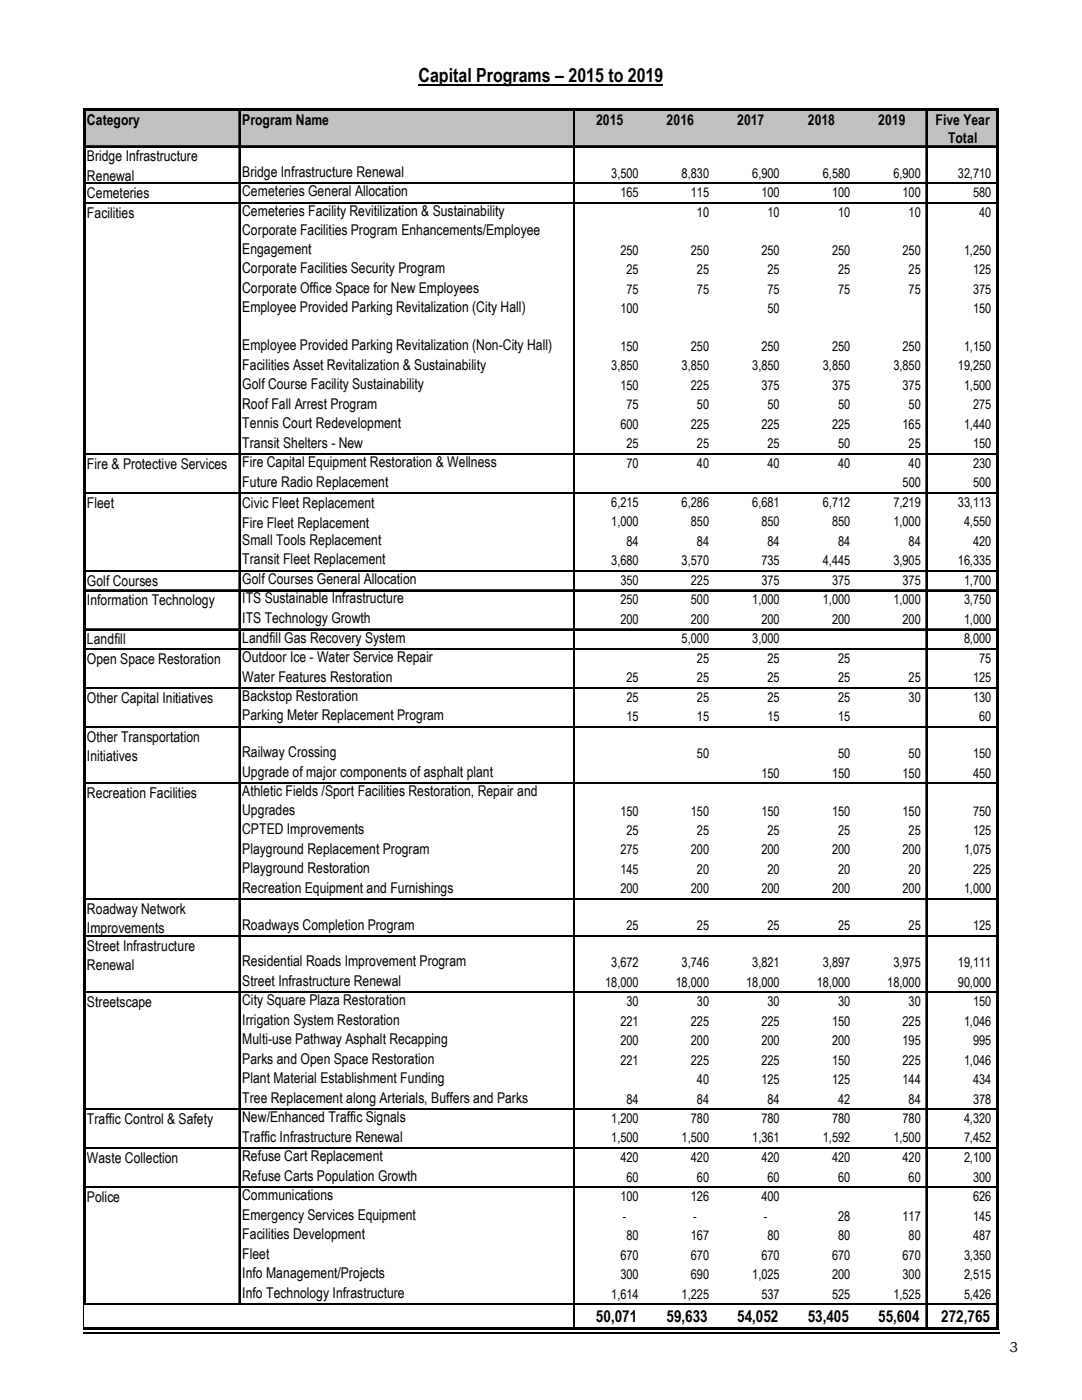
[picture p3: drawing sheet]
<svg xmlns="http://www.w3.org/2000/svg" width="216mm" height="279mm" viewBox="0 0 216 279" stroke-linecap="round" stroke-linejoin="round" font-family="sans-serif">
<defs><g id="words">
<text font-size="3.9" x="83.5" y="16.3">Capital Programs – 2015 to 2019</text>
<g font-size="3.3">
<text x="118.9" y="263.7">50,071</text>
<text x="133" y="263.7">59,633</text>
<text x="147.1" y="263.7">54,052</text>
<text x="161.2" y="263.7">53,405</text>
<text x="175.2" y="263.7">55,604</text>
<text x="187.8" y="263.7">272,765</text>
</g>
<g font-size="3">
<text x="17.4" y="24.8">Category</text>
<text x="48.3" y="24.8">Program Name</text>
<text x="119" y="24.8">2015</text>
<text x="133" y="24.8">2016</text>
<text x="147.1" y="24.8">2017</text>
<text x="161.2" y="24.8">2018</text>
<text x="175.3" y="24.8">2019</text>
<text x="186.6" y="24.8">Five Year</text>
<text x="189.2" y="28.6">Total</text>
<text x="17.4" y="32.2">Bridge Infrastructure</text>
<text x="48.3" y="35.3">Bridge Infrastructure Renewal</text>
<text x="17.4" y="36">Renewal</text>
<text x="17.4" y="39.6">Cemeteries</text>
<text x="48.3" y="39.2">Cemeteries General Allocation</text>
<text x="17.4" y="43.5">Facilities</text>
<text x="48.3" y="43.1">Cemeteries Facility Revitilization &amp; Sustainability</text>
<text x="48.3" y="46.9">Corporate Facilities Program Enhancements/Employee</text>
<text x="48.3" y="50.6">Engagement</text>
<text x="48.3" y="54.5">Corporate Facilities Security Program</text>
<text x="48.3" y="58.4">Corporate Office Space for New Employees</text>
<text x="48.3" y="62.3">Employee Provided Parking Revitalization (City Hall)</text>
<text x="48.3" y="69.9">Employee Provided Parking Revitalization (Non-City Hall)</text>
<text x="48.3" y="73.8">Facilities Asset Revitalization &amp; Sustainability</text>
<text x="48.3" y="77.6">Golf Course Facility Sustainability</text>
<text x="48.3" y="81.5">Roof Fall Arrest Program</text>
<text x="48.3" y="85.4">Tennis Court Redevelopment</text>
<text x="48.3" y="89.3">Transit Shelters - New</text>
<text x="17.4" y="93.6">Fire &amp; Protective Services</text>
<text x="48.3" y="93.2">Fire Capital Equipment Restoration &amp; Wellness</text>
<text x="17.4" y="101.4">Fleet</text>
<text x="48.3" y="101.4">Civic Fleet Replacement</text>
<text x="48.3" y="97.1">Future Radio Replacement</text>
<text x="48.3" y="105.3">Fire Fleet Replacement</text>
<text x="48.3" y="108.8">Small Tools Replacement</text>
<text x="48.3" y="112.6">Transit Fleet Replacement</text>
<text x="17.4" y="117">Golf Courses</text>
<text x="48.3" y="116.5">Golf Courses General Allocation</text>
<text x="17.4" y="120.8">Information Technology</text>
<text x="48.3" y="120.4">ITS Sustainable Infrastructure</text>
<text x="48.3" y="124.3">ITS Technology Growth</text>
<text x="17.4" y="128.6">Landfill</text>
<text x="48.3" y="128.2">Landfill Gas Recovery System</text>
<text x="17.4" y="132.5">Open Space Restoration</text>
<text x="48.3" y="132.1">Outdoor Ice - Water Service Repair</text>
<text x="48.3" y="136">Water Features Restoration</text>
<text x="17.4" y="140.3">Other Capital Initiatives</text>
<text x="48.3" y="139.9">Backstop Restoration</text>
<text x="48.3" y="143.8">Parking Meter Replacement Program</text>
<text x="17.4" y="148.1">Other Transportation</text>
<text x="17.4" y="151.8">Initiatives</text>
<text x="48.3" y="151.1">Railway Crossing</text>
<text x="48.3" y="155">Upgrade of major components of asphalt plant</text>
<text x="17.4" y="159.3">Recreation Facilities</text>
<text x="48.3" y="158.8">Athletic Fields /Sport Facilities Restoration, Repair and</text>
<text x="48.3" y="162.6">Upgrades</text>
<text x="48.3" y="166.5">CPTED Improvements</text>
<text x="48.3" y="170.3">Playground Replacement Program</text>
<text x="48.3" y="174.2">Playground Restoration</text>
<text x="48.3" y="178.1">Recreation Equipment and Furnishings</text>
<text x="17.4" y="182.4">Roadway Network</text>
<text x="48.3" y="185.5">Roadways Completion Program</text>
<text x="17.4" y="186.2">Improvements</text>
<text x="17.4" y="189.8">Street Infrastructure</text>
<text x="17.4" y="193.5">Renewal</text>
<text x="48.3" y="192.9">Residential Roads Improvement Program</text>
<text x="48.3" y="196.7">Street Infrastructure Renewal</text>
<text x="17.4" y="201">Streetscape</text>
<text x="48.3" y="200.6">City Square Plaza Restoration</text>
<text x="48.3" y="204.5">Irrigation System Restoration</text>
<text x="48.3" y="208.4">Multi-use Pathway Asphalt Recapping</text>
<text x="48.3" y="212.3">Parks and Open Space Restoration</text>
<text x="48.3" y="216.2">Plant Material Establishment Funding</text>
<text x="48.3" y="220.1">Tree Replacement along Arterials, Buffers and Parks</text>
<text x="17.4" y="224.4">Traffic Control &amp; Safety</text>
<text x="48.3" y="224">New/Enhanced Traffic Signals</text>
<text x="48.3" y="227.9">Traffic Infrastructure Renewal</text>
<text x="17.4" y="232.2">Waste Collection</text>
<text x="48.3" y="231.7">Refuse Cart Replacement</text>
<text x="17.4" y="239.9">Police</text>
<text x="48.3" y="235.6">Refuse Carts Population Growth</text>
<text x="48.3" y="239.5">Communications</text>
<text x="48.3" y="243.4">Emergency Services Equipment</text>
<text x="48.3" y="247.3">Facilities Development</text>
<text x="48.3" y="251.2">Fleet</text>
<text x="48.3" y="255.1">Info Management/Projects</text>
<text x="48.3" y="259">Info Technology Infrastructure</text>
</g>
<text font-size="2.8" x="201.4" y="269.9">3</text>
<g font-size="2.7">
<text x="122" y="35.5">3,500</text>
<text x="136" y="35.5">8,830</text>
<text x="150.1" y="35.5">6,900</text>
<text x="164.2" y="35.5">6,580</text>
<text x="178.3" y="35.5">6,900</text>
<text x="191.1" y="35.5">32,710</text>
<text x="123.8" y="39.4">165</text>
<text x="137.8" y="39.4">115</text>
<text x="151.9" y="39.4">100</text>
<text x="166" y="39.4">100</text>
<text x="180.1" y="39.4">100</text>
<text x="194.2" y="39.4">580</text>
<text x="139.1" y="43.3">10</text>
<text x="153.2" y="43.3">10</text>
<text x="167.2" y="43.3">10</text>
<text x="181.3" y="43.3">10</text>
<text x="195.4" y="43.3">40</text>
<text x="123.8" y="50.8">250</text>
<text x="137.8" y="50.8">250</text>
<text x="151.9" y="50.8">250</text>
<text x="166" y="50.8">250</text>
<text x="180.1" y="50.8">250</text>
<text x="192.4" y="50.8">1,250</text>
<text x="125" y="54.7">25</text>
<text x="125" y="58.6">75</text>
<text x="139.1" y="54.7">25</text>
<text x="139.1" y="58.6">75</text>
<text x="153.2" y="54.7">25</text>
<text x="153.2" y="58.6">75</text>
<text x="167.2" y="54.7">25</text>
<text x="167.2" y="58.6">75</text>
<text x="181.3" y="54.7">25</text>
<text x="181.3" y="58.6">75</text>
<text x="194.2" y="54.7">125</text>
<text x="194.2" y="58.6">375</text>
<text x="123.8" y="62.5">100</text>
<text x="153.2" y="62.5">50</text>
<text x="194.2" y="62.5">150</text>
<text x="123.8" y="70.1">150</text>
<text x="137.8" y="70.1">250</text>
<text x="151.9" y="70.1">250</text>
<text x="166" y="70.1">250</text>
<text x="180.1" y="70.1">250</text>
<text x="192.4" y="70.1">1,150</text>
<text x="122" y="73.9">3,850</text>
<text x="123.8" y="77.8">150</text>
<text x="136" y="73.9">3,850</text>
<text x="137.8" y="77.8">225</text>
<text x="150.1" y="73.9">3,850</text>
<text x="151.9" y="77.8">375</text>
<text x="164.2" y="73.9">3,850</text>
<text x="166" y="77.8">375</text>
<text x="178.3" y="73.9">3,850</text>
<text x="180.1" y="77.8">375</text>
<text x="191.1" y="73.9">19,250</text>
<text x="192.4" y="77.8">1,500</text>
<text x="125" y="81.7">75</text>
<text x="139.1" y="81.7">50</text>
<text x="153.2" y="81.7">50</text>
<text x="167.2" y="81.7">50</text>
<text x="181.3" y="81.7">50</text>
<text x="194.2" y="81.7">275</text>
<text x="123.8" y="85.6">600</text>
<text x="125" y="89.5">25</text>
<text x="137.8" y="85.6">225</text>
<text x="139.1" y="89.5">25</text>
<text x="151.9" y="85.6">225</text>
<text x="153.2" y="89.5">25</text>
<text x="166" y="85.6">225</text>
<text x="167.2" y="89.5">50</text>
<text x="180.1" y="85.6">165</text>
<text x="181.3" y="89.5">25</text>
<text x="192.4" y="85.6">1,440</text>
<text x="194.2" y="89.5">150</text>
<text x="125" y="93.4">70</text>
<text x="139.1" y="93.4">40</text>
<text x="153.2" y="93.4">40</text>
<text x="167.2" y="93.4">40</text>
<text x="181.3" y="93.4">40</text>
<text x="194.2" y="93.4">230</text>
<text x="122" y="101.2">6,215</text>
<text x="136" y="101.2">6,286</text>
<text x="150.1" y="101.2">6,681</text>
<text x="164.2" y="101.2">6,712</text>
<text x="178.3" y="101.2">7,219</text>
<text x="180.1" y="97.3">500</text>
<text x="191.1" y="101.2">33,113</text>
<text x="194.2" y="97.3">500</text>
<text x="122" y="105.1">1,000</text>
<text x="137.8" y="105.1">850</text>
<text x="151.9" y="105.1">850</text>
<text x="166" y="105.1">850</text>
<text x="178.3" y="105.1">1,000</text>
<text x="192.4" y="105.1">4,550</text>
<text x="122" y="112.8">3,680</text>
<text x="125" y="108.9">84</text>
<text x="136" y="112.8">3,570</text>
<text x="139.1" y="108.9">84</text>
<text x="151.9" y="112.8">735</text>
<text x="153.2" y="108.9">84</text>
<text x="164.2" y="112.8">4,445</text>
<text x="167.2" y="108.9">84</text>
<text x="178.3" y="112.8">3,905</text>
<text x="181.3" y="108.9">84</text>
<text x="191.1" y="112.8">16,335</text>
<text x="194.2" y="108.9">420</text>
<text x="123.8" y="116.7">350</text>
<text x="137.8" y="116.7">225</text>
<text x="151.9" y="116.7">375</text>
<text x="166" y="116.7">375</text>
<text x="180.1" y="116.7">375</text>
<text x="192.4" y="116.7">1,700</text>
<text x="123.8" y="120.6">250</text>
<text x="123.8" y="124.5">200</text>
<text x="137.8" y="120.6">500</text>
<text x="137.8" y="124.5">200</text>
<text x="150.1" y="120.6">1,000</text>
<text x="151.9" y="124.5">200</text>
<text x="164.2" y="120.6">1,000</text>
<text x="166" y="124.5">200</text>
<text x="178.3" y="120.6">1,000</text>
<text x="180.1" y="124.5">200</text>
<text x="192.4" y="124.5">1,000</text>
<text x="192.4" y="120.6">3,750</text>
<text x="136" y="128.4">5,000</text>
<text x="150.1" y="128.4">3,000</text>
<text x="192.4" y="128.4">8,000</text>
<text x="125" y="136.2">25</text>
<text x="139.1" y="136.2">25</text>
<text x="139.1" y="132.3">25</text>
<text x="153.2" y="136.2">25</text>
<text x="153.2" y="132.3">25</text>
<text x="167.2" y="136.2">25</text>
<text x="167.2" y="132.3">25</text>
<text x="181.3" y="136.2">25</text>
<text x="194.2" y="136.2">125</text>
<text x="195.4" y="132.3">75</text>
<text x="125" y="140.1">25</text>
<text x="125" y="143.9">15</text>
<text x="139.1" y="140.1">25</text>
<text x="139.1" y="143.9">15</text>
<text x="153.2" y="140.1">25</text>
<text x="153.2" y="143.9">15</text>
<text x="167.2" y="140.1">25</text>
<text x="167.2" y="143.9">15</text>
<text x="181.3" y="140.1">30</text>
<text x="194.2" y="140.1">130</text>
<text x="195.4" y="143.9">60</text>
<text x="139.1" y="151.3">50</text>
<text x="151.9" y="155.2">150</text>
<text x="166" y="155.2">150</text>
<text x="167.2" y="151.3">50</text>
<text x="180.1" y="155.2">150</text>
<text x="181.3" y="151.3">50</text>
<text x="194.2" y="151.3">150</text>
<text x="194.2" y="155.2">450</text>
<text x="123.8" y="162.8">150</text>
<text x="125" y="166.7">25</text>
<text x="137.8" y="162.8">150</text>
<text x="139.1" y="166.7">25</text>
<text x="151.9" y="162.8">150</text>
<text x="153.2" y="166.7">25</text>
<text x="166" y="162.8">150</text>
<text x="167.2" y="166.7">25</text>
<text x="180.1" y="162.8">150</text>
<text x="181.3" y="166.7">25</text>
<text x="194.2" y="166.7">125</text>
<text x="194.2" y="162.8">750</text>
<text x="123.8" y="170.5">275</text>
<text x="137.8" y="170.5">200</text>
<text x="151.9" y="170.5">200</text>
<text x="166" y="170.5">200</text>
<text x="180.1" y="170.5">200</text>
<text x="192.4" y="170.5">1,075</text>
<text x="123.8" y="174.4">145</text>
<text x="123.8" y="178.3">200</text>
<text x="137.8" y="178.3">200</text>
<text x="139.1" y="174.4">20</text>
<text x="151.9" y="178.3">200</text>
<text x="153.2" y="174.4">20</text>
<text x="166" y="178.3">200</text>
<text x="167.2" y="174.4">20</text>
<text x="180.1" y="178.3">200</text>
<text x="181.3" y="174.4">20</text>
<text x="192.4" y="178.3">1,000</text>
<text x="194.2" y="174.4">225</text>
<text x="125" y="185.7">25</text>
<text x="139.1" y="185.7">25</text>
<text x="153.2" y="185.7">25</text>
<text x="167.2" y="185.7">25</text>
<text x="181.3" y="185.7">25</text>
<text x="194.2" y="185.7">125</text>
<text x="120.7" y="196.9">18,000</text>
<text x="122" y="193">3,672</text>
<text x="134.8" y="196.9">18,000</text>
<text x="136" y="193">3,746</text>
<text x="148.9" y="196.9">18,000</text>
<text x="150.1" y="193">3,821</text>
<text x="163" y="196.9">18,000</text>
<text x="164.2" y="193">3,897</text>
<text x="177" y="196.9">18,000</text>
<text x="178.3" y="193">3,975</text>
<text x="191.1" y="193">19,111</text>
<text x="191.1" y="196.9">90,000</text>
<text x="125" y="200.8">30</text>
<text x="139.1" y="200.8">30</text>
<text x="153.2" y="200.8">30</text>
<text x="167.2" y="200.8">30</text>
<text x="181.3" y="200.8">30</text>
<text x="194.2" y="200.8">150</text>
<text x="123.8" y="204.7">221</text>
<text x="123.8" y="208.6">200</text>
<text x="137.8" y="204.7">225</text>
<text x="137.8" y="208.6">200</text>
<text x="151.9" y="204.7">225</text>
<text x="151.9" y="208.6">200</text>
<text x="166" y="204.7">150</text>
<text x="166" y="208.6">200</text>
<text x="180.1" y="204.7">225</text>
<text x="180.1" y="208.6">195</text>
<text x="192.4" y="204.7">1,046</text>
<text x="194.2" y="208.6">995</text>
<text x="123.8" y="212.5">221</text>
<text x="137.8" y="212.5">225</text>
<text x="151.9" y="212.5">225</text>
<text x="166" y="212.5">150</text>
<text x="180.1" y="212.5">225</text>
<text x="192.4" y="212.5">1,046</text>
<text x="125" y="220.3">84</text>
<text x="139.1" y="220.3">84</text>
<text x="139.1" y="216.4">40</text>
<text x="151.9" y="216.4">125</text>
<text x="153.2" y="220.3">84</text>
<text x="166" y="216.4">125</text>
<text x="167.2" y="220.3">42</text>
<text x="180.1" y="216.4">144</text>
<text x="181.3" y="220.3">84</text>
<text x="194.2" y="220.3">378</text>
<text x="194.2" y="216.4">434</text>
<text x="122" y="224.2">1,200</text>
<text x="137.8" y="224.2">780</text>
<text x="151.9" y="224.2">780</text>
<text x="166" y="224.2">780</text>
<text x="180.1" y="224.2">780</text>
<text x="192.4" y="224.2">4,320</text>
<text x="122" y="228">1,500</text>
<text x="123.8" y="231.9">420</text>
<text x="136" y="228">1,500</text>
<text x="137.8" y="231.9">420</text>
<text x="150.1" y="228">1,361</text>
<text x="151.9" y="231.9">420</text>
<text x="164.2" y="228">1,592</text>
<text x="166" y="231.9">420</text>
<text x="178.3" y="228">1,500</text>
<text x="180.1" y="231.9">420</text>
<text x="192.4" y="231.9">2,100</text>
<text x="192.4" y="228">7,452</text>
<text x="123.8" y="239.7">100</text>
<text x="125" y="235.8">60</text>
<text x="137.8" y="239.7">126</text>
<text x="139.1" y="235.8">60</text>
<text x="151.9" y="239.7">400</text>
<text x="153.2" y="235.8">60</text>
<text x="167.2" y="235.8">60</text>
<text x="181.3" y="235.8">60</text>
<text x="194.2" y="239.7">626</text>
<text x="194.2" y="235.8">300</text>
<text x="124.3" y="243.6">-</text>
<text x="138.3" y="243.6">-</text>
<text x="152.4" y="243.6">-</text>
<text x="167.2" y="243.6">28</text>
<text x="180.1" y="243.6">117</text>
<text x="194.2" y="243.6">145</text>
<text x="123.8" y="251.4">670</text>
<text x="125" y="247.5">80</text>
<text x="137.8" y="247.5">167</text>
<text x="137.8" y="251.4">670</text>
<text x="151.9" y="251.4">670</text>
<text x="153.2" y="247.5">80</text>
<text x="166" y="251.4">670</text>
<text x="167.2" y="247.5">80</text>
<text x="180.1" y="251.4">670</text>
<text x="181.3" y="247.5">80</text>
<text x="192.4" y="251.4">3,350</text>
<text x="194.2" y="247.5">487</text>
<text x="123.8" y="255.3">300</text>
<text x="137.8" y="255.3">690</text>
<text x="150.1" y="255.3">1,025</text>
<text x="166" y="255.3">200</text>
<text x="180.1" y="255.3">300</text>
<text x="192.4" y="255.3">2,515</text>
<text x="122" y="259.2">1,614</text>
<text x="136" y="259.2">1,225</text>
<text x="151.9" y="259.2">537</text>
<text x="166" y="259.2">525</text>
<text x="178.3" y="259.2">1,525</text>
<text x="192.4" y="259.2">5,426</text>
</g>
</g></defs>
<path d="M83.5 16.9h48.9" fill="none" stroke="#000" stroke-width=".3"/>
<path d="M16.8 21.9h182.3v7.4h-182.3z" fill="#c0c0c0"/>
<g fill="none" stroke="#000" stroke-width=".2">
<path d="M16.6 21.8v243.4M16.7 21.8v238.6M16.7 21.7h182.5M17 21.8h182.1M17 29.1h182.1M17 36.4h182.1M47.7 22v238.4M114.3 22v243.2M184.7 22v243.2M198.8 22v243.2M199.3 21.8v243.4M17 40.3h182.1"/>
<path d="M17 90.5h182.1M17 98.3h182.1M17 113.8h182.1M17 117.7h182.1M17 125.5h182.1M17 129.4h182.1M17 137.2h182.1M17 144.9h182.1M17 156.2h182.1M17 179.3h182.1M17 186.6h182.1M17 197.9h182.1"/>
<path d="M17 221.2h182.1M17 229h182.1M17 236.8h182.1M16.7 265.3h182.5M16.8 264.9h182.3M17 260.1h182.1"/>
</g>
<g fill="none" stroke="#000" stroke-width=".3">
<path d="M16.9 21.8v238.6M17 21.9h182.1M17 36.6h182.1M47.9 22.1v238.3M114.5 22.1v243.1M199 22.1v243.1M17 40.5h182.1M17 98.4h182.1M17 114h182.1M17 117.9h182.1M17 129.5h182.1M17 137.3h182.1"/>
<path d="M17 145.1h182.1M17 179.5h182.1M17 186.8h182.1M17 198.1h182.1M17 221.4h182.1M17 229.2h182.1M17 237h182.1M16.6 266h182.7M16.8 265h182.3M17 260.3h182.1"/>
</g>
<path d="M17 29.3h182.1M184.9 22.1v243.1M17 90.6h182.1M17 125.6h182.1M17 156.3h182.1" fill="none" stroke="#000" stroke-width=".25"/>
<path d="M16.6 21.6h.1v.2h-.1zM199.2 21.6h.1v.2h-.1zM16.6 265.2h.1v.2h-.1zM199.2 265.2h.1v.2h-.1z" fill="#000"/>
<use href="#words"/>
</svg>
